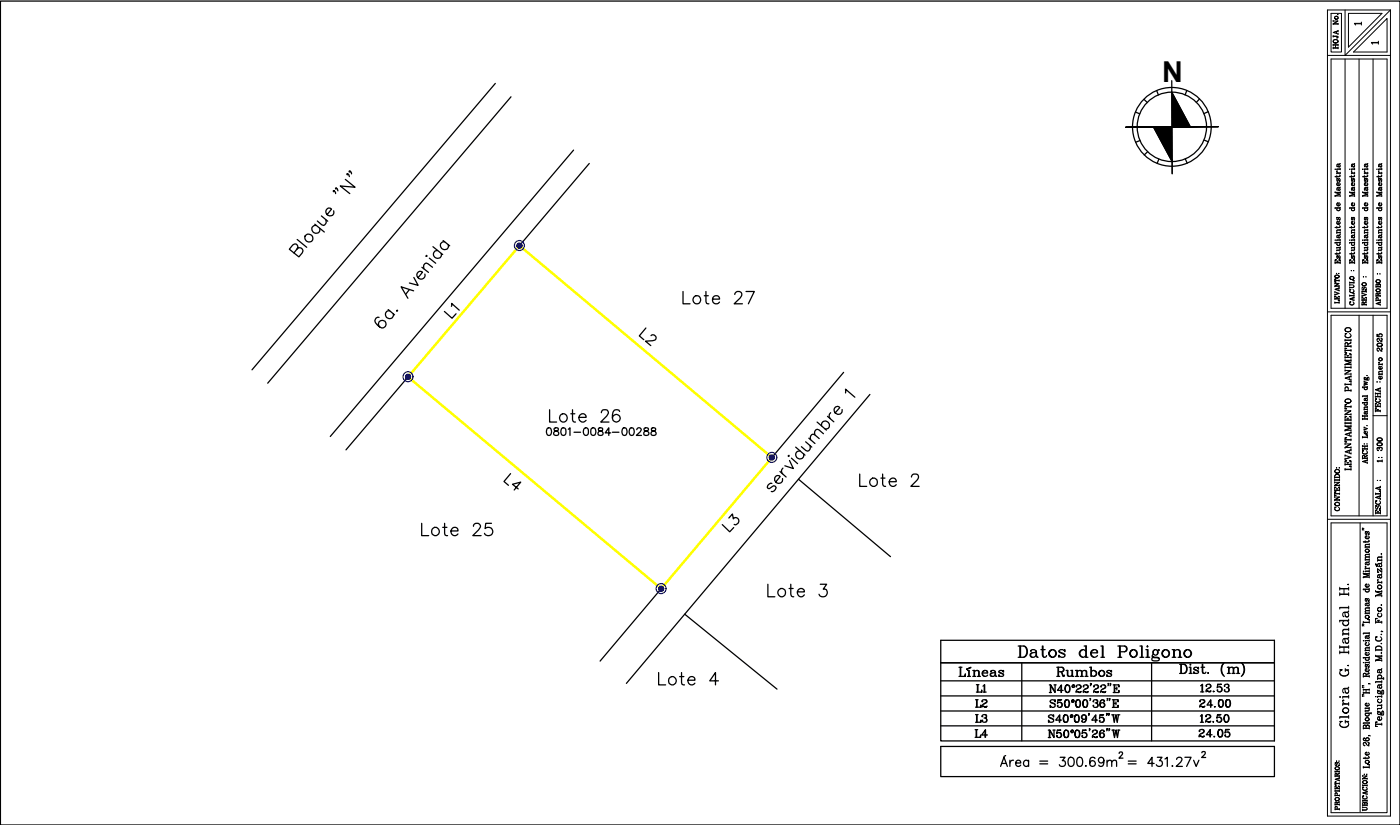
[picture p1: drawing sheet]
<svg xmlns="http://www.w3.org/2000/svg" width="279mm" height="165mm" viewBox="0 0 279 165" stroke-linecap="round" stroke-linejoin="round" font-family="sans-serif">
<defs><g id="words">
<text font-size="7.1" x="126.6" y="70.3">L2</text>
<g font-size="6.6">
<text x="105.1" y="98.9" transform="rotate(-90 105.1 98.9)">L4</text>
<text x="148.5" y="107.4" transform="rotate(-90 148.5 107.4)">L3</text>
</g>
<text font-size="6.2" x="92.8" y="64.7" transform="rotate(-90 92.8 64.7)">L1</text>
<g font-size="5.7">
<text x="231.9" y="16.3">N</text>
<text x="135.5" y="61.8">Lote 27</text>
<text x="108.7" y="85.5">Lote 26</text>
<text x="170.7" y="98.2">Lote 2</text>
<text x="83.3" y="108.1">Lote 25</text>
<text x="152.4" y="120.1">Lote 3</text>
<text x="130.5" y="137.7">Lote 4</text>
</g>
<g font-size="4.9">
<text x="190.5" y="135.9">Líneas</text>
<text x="209.9" y="135.9">Rumbos</text>
</g>
<g font-size="4.4">
<text x="193.7" y="142.3">L2</text>
<text x="194" y="139.1">L1</text>
<text x="238.5" y="142.3">24.00</text>
<text x="193.7" y="145.1">L3</text>
<text x="193.7" y="148.3">L4</text>
</g>
<text font-size="4" x="238.8" y="152.2">2</text>
<text font-size="3.5" x="272.7" y="10">1</text>
<text font-size="3.1" x="269.5" y="6.1">1</text>
</g></defs>
<!-- layer: LINE_TABLE_BORDER -->
<path d="M187.7 127.7h66.6v4.5h-66.6zM187.7 132.2h66.6v15.5h-66.6zM187.7 135.8h66.6M187.7 138.8h66.6M203.9 132.2v15.5M229.8 132.2v15.5M187.7 148.8h66.6v6.1h-66.6zM187.7 141.8h66.6M187.7 144.7h66.6" fill="none" stroke="#000" stroke-width=".25"/>
<!-- layer: LINE_TABLE_HEADER -->
<g fill="none" stroke="#000" stroke-width=".25">
<path d="M203.2 128.8h1.1a1.21 1.21 0 0 1 .8 1.1 1.21 1.21 0 0 1-.8 1.2h-1.1M203.5 128.8v2.3M203.7 128.8v2.3M204.3 128.8a1.28 1.28 0 0 1 0 2.3M205.8 129.8l-.1 .1 .1-.2a.71 .71 0 0 1 1 .1v.9l.3 .4M206 130.2a.47 .47 0 0 0-.3 .4 .47 .47 0 0 0 .3 .5M206.8 129.8v.9v.2l.4 .2M206.8 130l-1.1 .3-.1 .4a.67 .67 0 0 0 1.2 0M207.7 129.5h.9M208 128.8v1.8l.2 .3 .4 .2 .3-.4M208.2 128.8v1.8l.2 .5M210 129.5a.77 .77 0 0 0-.6 1.2 .77 .77 0 0 0 1.3 0 .77 .77 0 0 0-.5-1.2 .78 .78 0 0 0-.8 .7 .78 .78 0 0 0 .6 .9"/>
<path d="M210.2 129.5a.82 .82 0 0 1 .5 .8 .82 .82 0 0 1-.5 .8M211.3 129.9l1.1 .5v.5a.71 .71 0 0 1-.9 0l-.2-.3v.5l.2-.2M212.4 129.8l.1-.3v.5l-.1-.2a.75 .75 0 0 0-1.1 0l.2 .3 1 .5M216.1 129.5a.8 .8 0 0 0-.6 .8 .8 .8 0 0 0 .6 .8M216.4 128.8h.4v2.3M216.7 129.9a.73 .73 0 0 0-1.1-.1 .73 .73 0 0 0 0 1 .73 .73 0 0 0 1.1-.1M216.7 128.8v2.3M217.8 130.2h1.2a.72 .72 0 0 0-1-.6 .72 .72 0 0 0-.2 1.1 .76 .76 0 0 0 1.2 0M218.3 129.5a.8 .8 0 0 0-.5 .8 .8 .8 0 0 0 .5 .8M218.8 129.7l.1 .5M219.7 128.8h.4v2.3M220 128.8v2.3"/>
<path d="M223.1 128.8h1.3a.57 .57 0 0 1 .5 .6 .57 .57 0 0 1-.5 .6h-.8M223.4 128.8v2.3M223.6 128.8v2.3M224.4 128.8a.59 .59 0 0 1 .5 .6 .59 .59 0 0 1-.5 .6M226.1 129.5a.77 .77 0 0 0-.5 1.2 .77 .77 0 0 0 1.3 0 .77 .77 0 0 0-.6-1.2 .79 .79 0 0 0-.7 .7 .79 .79 0 0 0 .5 .9M226.3 129.5a.8 .8 0 0 1 .6 .8 .8 .8 0 0 1-.6 .8M227.5 128.8h.4v2.3M227.5 131.1h.8M227.8 128.8v2.3M228.7 129.5h.4v1.6M228.7 131.1h.7M229 128.8l.1 .1-.1 .1z"/>
<path d="M229 129.5v1.6M230 130.9l.4 .2h.9l.1 .4a1.1 1.1 0 0 1-1.4 .2v-.6h.3M230.2 130.4l-.2 .3 .1 .4h.8l.5 .3M230.3 129.7l-.1 .2 .1 .6M230.9 129.7v.8M231.1 129.7h.3v-.2l-.4 .3M232.5 129.5a.77 .77 0 0 0-.5 1.2 .77 .77 0 0 0 1.3 0 .77 .77 0 0 0-.6-1.2 .78 .78 0 0 0-.7 .7 .78 .78 0 0 0 .5 .9M232.7 129.5a.8 .8 0 0 1 .6 .8 .8 .8 0 0 1-.6 .8M233.9 129.5h.5v1.6M233.9 131.1h.8M234.2 129.5v1.6M234.4 129.9a.68 .68 0 0 1 1.1 0v1.2"/>
<path d="M235.1 129.5l.3 .4v1.2M235.1 131.1h.7M235.4 132.5h.9a.98 .98 0 0 1 .6 .9 .98 .98 0 0 1-.6 .9h-.9M235.7 132.5v1.8M235.8 132.5v1.8M236.3 132.5a1.04 1.04 0 0 1 0 1.8M236.9 129.5a.77 .77 0 0 0-.5 1.2 .77 .77 0 0 0 1.3 0 .77 .77 0 0 0-.5-1.2 .78 .78 0 0 0-.8 .7 .78 .78 0 0 0 .5 .9M237.2 129.5a.82 .82 0 0 1 .5 .8 .82 .82 0 0 1-.5 .8M237.3 133.1h.4v1.2M237.3 134.3h.6M237.6 132.5v.1zM237.6 133.1v1.2"/>
<path d="M238.3 133.4l.9 .5v.2l-.3 .2h-.3l-.3-.4v.4v-.2M239.1 133.3l.1-.2v.3l-.2-.3h-.5l-.2 .3 .9 .5M239.7 133.1h.7M239.9 132.5l.1 1.7 .4 .1 .3-.3M240 132.5v1.4l.2 .4M241 134.2h.2zM244.2 132.3l-.4 1.1 .1 .7 .3 .6M244.3 132.1a1.8 1.8 0 0 0 0 2.8M244.9 134.3h.6M244.9 133.1h.4v1.2M245.2 133.1v1.2M245.3 133.4a.51 .51 0 0 1 .4-.3 .51 .51 0 0 1 .5 .3v.9"/>
<path d="M245.9 133.1l.2 .3v.9M245.9 134.3h.6M246.2 133.4a.51 .51 0 0 1 .5-.3 .51 .51 0 0 1 .4 .3v.9M246.8 133.1l.3 .3v.9M246.8 134.3h.6M247.7 132.1a1.8 1.8 0 0 1 0 2.8M247.9 132.3l.4 1.1-.1 .7-.3 .6"/>
<circle cx="230.6" cy="130.1" r=".55"/>
</g>
<!-- layer: LINE_TABLE_TEXT -->
<g fill="none" stroke="#000" stroke-width=".25">
<path d="M209.4 138.1h.4M209.6 139.9l.9 .5a.49 .49 0 0 1-.3 .7 .49 .49 0 0 1-.6-.5v.5l.1-.3M209.6 136.6v1.5M210.5 139.7l.1-.2v.5a.5 .5 0 0 0-.5-.5 .5 .5 0 0 0-.5 .4l.1 .2 .9 .4M210.6 137.9l-.9-1.3v1.5M210.6 136.6v1.5l-.9-1.4M211.2 139.6l.7-.1h-.7l-.2 .8a.52 .52 0 0 1 .8-.3 .52 .52 0 0 1 0 .9 .52 .52 0 0 1-.8-.2h.2l-.1 .1M211.8 136.7v1.4M212.2 137.7h-1.2l.8-1.1v1.5M212.9 139.5a.89 .89 0 0 0 0 1.6h.1a.89 .89 0 0 0 0-1.6 .89 .89 0 0 0-.1 1.6M213 136.6a.89 .89 0 0 0 0 1.5h.1a.83 .83 0 0 0 .4-.8 .83 .83 0 0 0-.5-.7 .94 .94 0 0 0 0 1.5M213.1 139.6a1.08 1.08 0 0 1-.1 1.5"/>
<path d="M213.3 136.7a1.03 1.03 0 0 1-.2 1.4M214.1 139.5l-.1 .5 .4-.2-.3-.3-.2 .2 .1 .3M214.2 139.5l.1 .3-.1 .2M214.8 136.9a.52 .52 0 0 1 .5-.4 .52 .52 0 0 1 .5 .5l-.3 .3a.73 .73 0 0 0-.7 .8M215 137.9l.3 .2h.3l.2-.2-.2 .1-.8-.1M215.1 139.5a.81 .81 0 0 0-.5 .8 .81 .81 0 0 0 .6 .8 .83 .83 0 0 0 .5-.8 .83 .83 0 0 0-.6-.8 .94 .94 0 0 0 0 1.6M215.3 139.6a1.08 1.08 0 0 1-.1 1.5M216.2 136.9h.1h-.1a.51 .51 0 0 1 .5-.4 .51 .51 0 0 1 .5 .4l-.1 .3-.2 .1a.73 .73 0 0 0-.7 .8M216.4 137.9l.3 .2h.3l.2-.2-.2 .1-.8-.1M216.5 139.5a.89 .89 0 0 0 0 1.6h.2a.89 .89 0 0 0 0-1.6 .89 .89 0 0 0-.2 1.6M216.8 139.6a1.08 1.08 0 0 1-.1 1.5M217.6 139.3h-.1h.1l-.1 .4"/>
<path d="M218.2 139.8v.2v-.3a.53 .53 0 0 1 .9 0l-.1 .4-.4 .1M218.3 136.9h.1h-.1a.51 .51 0 0 1 .4-.4 .51 .51 0 0 1 .5 .4v.3l-.6 .2a.55 .55 0 0 0-.3 .7M218.5 137.9l.3 .2h.3l.1-.2-.2 .1-.7-.1M218.8 139.5l.2 .2-.1 .4-.1 .1 .4 .3a.51 .51 0 0 1-.5 .6 .51 .51 0 0 1-.6-.4l.1 .1M219.8 136.9h-.1a.48 .48 0 0 1 .5-.3 .48 .48 0 0 1 .4 .6l-.2 .1a.73 .73 0 0 0-.7 .8M219.9 137.9l.4 .2h.2l.2-.2-.2 .1-.8-.1M220 139.5a.94 .94 0 0 0-.1 1.6M220.3 139.7v.2l.1-.1a.5 .5 0 0 0-.6-.2 .5 .5 0 0 0-.3 .6v.4a.49 .49 0 0 0 .6 .5 .49 .49 0 0 0 .4-.6 .49 .49 0 0 0-.7-.3l-.2 .3M221.1 139.3h-.2h.2l-.2 .4M221.5 139.3h-.1h.1l-.1 .4M222 139.5h1.1v.5v-.5M222.2 138.1h1.1v-.4l-.1 .4"/>
<path d="M222.2 139.5v1.6M222.3 139.5v1.6M222.4 136.6v1.5M222.5 136.6v1.5M222.7 140v.5M239.6 136.7l.4-.3v1.6M239.9 136.5v1.5M240.7 136.7l.1 .1h-.1a.51 .51 0 0 1 .5-.4 .51 .51 0 0 1 .5 .3l-.1 .3-.6 .3a.48 .48 0 0 0-.3 .7M241.3 136.4l.3 .2v.4l-.6 .3M243 136.5l.8-.1h-.8l-.1 .8a.52 .52 0 0 1 .8-.2 .52 .52 0 0 1 0 .8 .52 .52 0 0 1-.8-.2l.1 .1M243.5 136.9l.3 .5v.4l-.3 .2M244.4 136.7v.2l.1-.4 .5-.1a.38 .38 0 0 1 .2 .6l-.4 .1"/>
<path d="M245 136.4l.1 .1a.38 .38 0 0 1-.1 .6l.3 .4v.2a.51 .51 0 0 1-.5 .3 .51 .51 0 0 1-.5-.4h.2l-.1 .1M209.2 145.6h.3M209.2 147.1h.5M209.3 142.9l.8 .4a.46 .46 0 0 1-.1 .7 .46 .46 0 0 1-.7-.2v-.2v.4v-.2M209.4 145.6v1.5M210.1 145.6h.5M210.2 142.7l.1-.2v.5a.53 .53 0 0 0-.5-.5 .53 .53 0 0 0-.5 .4l1 .7M210.4 146.9l-.9-1.3v1.5M210.4 145.6v1.5l-.9-1.4M211 145.7l.7-.1h-.7l-.1 .7a.54 .54 0 0 1 .8-.2 .54 .54 0 0 1 0 .9 .54 .54 0 0 1-.8-.2v-.2v.2M211.4 142.7v1.3M211.5 146.1l.3 .4-.1 .4-.2 .2"/>
<path d="M211.6 140a.55 .55 0 0 1 .3 .5 .55 .55 0 0 1-.3 .6M211.8 143.6h-1.1l.8-1.1v1.5M212.6 142.5a.85 .85 0 0 0 0 1.5h.2a.8 .8 0 0 0 .4-.8 .8 .8 0 0 0-.6-.7 .97 .97 0 0 0 0 1.5M212.7 145.6a.85 .85 0 0 0 0 1.5h.2a.8 .8 0 0 0 .4-.8 .8 .8 0 0 0-.6-.7 .97 .97 0 0 0 0 1.5M212.9 142.6a1.02 1.02 0 0 1-.1 1.4M213 145.7a.97 .97 0 0 1-.1 1.4M213.8 142.5l-.1 .5 .4-.2v-.1l-.3-.2-.2 .2 .1 .3M214 142.5v.3l-.1 .2M214 145.6l-.2 .2 .1 .3 .3-.2-.1-.3-.3 .1 .1 .4M214.1 145.6l.1 .3-.2 .2M214.8 142.5a.85 .85 0 0 0 0 1.5h.2a.8 .8 0 0 0 .4-.8 .8 .8 0 0 0-.6-.7 .9 .9 0 0 0 0 1.5M214.9 145.6a.85 .85 0 0 0 0 1.5h.2a.8 .8 0 0 0 .4-.8 .8 .8 0 0 0-.6-.7 .97 .97 0 0 0 0 1.5"/>
<path d="M215.1 142.6a1.02 1.02 0 0 1-.1 1.4M215.2 145.7a1.02 1.02 0 0 1-.1 1.4M216.1 145.7l.7-.1h-.7l-.2 .7a.52 .52 0 0 1 .8-.2 .52 .52 0 0 1 0 .8 .52 .52 0 0 1-.8-.2h.2l-.1 .1M216.2 142.5l-.3 .5 .3 .5M216.4 142.5l.1 .1a1.01 1.01 0 0 1 0 1.4M216.5 146.1l.4 .4-.1 .4-.3 .2M216.7 143a.48 .48 0 0 1-.6 .4 .48 .48 0 0 1-.2-.7 .48 .48 0 0 1 .7-.1 .77 .77 0 0 1 .2 .9 .77 .77 0 0 1-.8 .5v-.3v.1M217.4 142.3h-.1h.1l-.1 .4M217.5 145.4l-.1 .1v-.2l.1 .2-.1 .2M218.1 145.9h-.1a.52 .52 0 0 1 .5-.3 .52 .52 0 0 1 .5 .3l-.1 .2-.5 .3a.48 .48 0 0 0-.4 .7M218.2 146.9l.4 .2h.3l.1-.2-.2 .1-.6-.1h-.2M218.6 142.7v1.3"/>
<path d="M218.7 145.6l.2 .3a.61 .61 0 0 1-.5 .5M219 140.3l.1 .5-.2 .2M219 143.6h-1.1l.8-1.1v1.5M219.5 142.6l.8-.1h-.8l-.1 .8a.52 .52 0 0 1 .8-.2 .52 .52 0 0 1 0 .8 .52 .52 0 0 1-.8-.2h.1v.1M219.9 145.6a.9 .9 0 0 0-.1 1.5M220 143l.3 .5v.3l-.3 .2M220.1 146.2l.2 .4-.3 .5M220.2 140.2l.2 .4-.3 .5M220.3 145.8v.1v-.2l-.2-.1a.77 .77 0 0 0-.7 .6 .77 .77 0 0 0 .4 .9 .46 .46 0 0 0 .6-.4 .46 .46 0 0 0-.4-.5 .46 .46 0 0 0-.5 .4M221 142.3h-.2h.2l-.2 .4M221 145.4h-.1h.1l-.1 .3M221.4 142.3h-.2h.2l-.2 .4"/>
<path d="M221.4 145.4h-.1h.1l-.1 .3M221.9 142.5h.5M221.9 145.6h.5M222 141.1h1.1v-.5v.5M222.1 142.5l.3 1.5 .3-1.5 .3 1.5 .2-1.5M222.1 145.6l.3 1.5 .3-1.5 .3 1.5 .3-1.5M222.2 142.5l.2 1.2M222.2 145.6l.2 1.1M222.3 140.3h.4M222.8 142.5l.2 1.2M222.8 145.6l.2 1.1M223 142.5h.5"/>
<path d="M223.1 145.6h.4M239.4 145.8v.1l-.1-.1a.53 .53 0 0 1 .6-.4 .53 .53 0 0 1 .4 .5l-.9 .6-.1 .4M239.5 146.7l.4 .2h.3l.1-.2-.2 .2-.6-.2-.2 .1M239.6 142.8l.3-.3v1.5M239.6 144h.6M239.8 142.6v1.4M240 145.5l.2 .1v.4l-.5 .3M240.7 142.8l-.1 .1a.52 .52 0 0 1 .5-.4 .52 .52 0 0 1 .5 .4l-.3 .3a.73 .73 0 0 0-.7 .8M240.8 143.8l.4 .2h.3l.1-.2-.2 .1-.8-.1M241.5 145.6v1.3M241.9 146.5h-1.2l.9-1v1.4M242.1 143.8v.2z"/>
<path d="M242.3 146.8v.1zM243 142.5l-.2 .7a.55 .55 0 0 1 .9-.2 .55 .55 0 0 1 0 .9 .55 .55 0 0 1-.9-.2l.1-.1v.1M243.4 143l.4 .4-.1 .4-.3 .2M243.5 145.5a.85 .85 0 0 0 0 1.4h.1a.79 .79 0 0 0 .4-1.1l-.2-.3h-.3a.97 .97 0 0 0 0 1.4M243.8 145.5a.97 .97 0 0 1-.2 1.4M244.6 145.5h.7h-.7l-.1 .7a.52 .52 0 0 1 .8-.2 .52 .52 0 0 1 0 .8 .52 .52 0 0 1-.8-.2M244.7 142.5a.83 .83 0 0 0-.4 .8 .83 .83 0 0 0 .5 .7 .81 .81 0 0 0 .5-.8 .81 .81 0 0 0-.6-.7 1.02 1.02 0 0 0 0 1.5M245 142.6a1.01 1.01 0 0 1-.2 1.4M245 146l.4 .4-.1 .3-.3 .2"/>
</g>
<!-- layer: 0 -->
<g fill="none" stroke="#000" stroke-width=".25">
<path d="M228.3 19.8l.7 .6M230.8 18.1l.4 .8M233.8 16.1l.1 18.5M233.8 18.4l3.8 6.9M236.9 18l-.4 .9M239.4 19.7l-.6 .7M226.6 22.4l.9 .3M227.5 28l-.8 .4M229 30.3l-.7 .6M230.2 25.4l3.7 6.9M231.3 31.8l-.4 .8M233.9 31.8v2.9"/>
<path d="M236.6 31.7l.3 .9M240.3 27.9l.9 .4M241.1 22.3l-.8 .3M243.1 25.3l-18.4 .1 18.4-.1M127.1 85.7l.3-.4h.3l.3 .3-.2 .5-.8 .7h1M128.6 85.4v.4l.4 .2a.47 .47 0 0 1 .4 .7l-.6 .1-.3-.3a.74 .74 0 0 1 .8-.7l.1-.3a.58 .58 0 0 0-.8-.1zM130 85.4v.4l.2 .1a.57 .57 0 0 1 .6 .2 .57 .57 0 0 1 .1 .6l-.3 .1-.6-.1a.57 .57 0 0 1 .1-.6 .57 .57 0 0 1 .5-.2 .3 .3 0 0 0 .2-.5zM199.7 152.8l.7-1.8 .6 1.8M199.9 152.2h.9M200.7 150.7l-.3 .1M201.5 151.6v1.2M202.3 151.6a.63 .63 0 0 0-.8 .5"/>
<path d="M202.7 152.1h1v-.1a.5 .5 0 0 0-.4-.4 .5 .5 0 0 0-.5 .2 .59 .59 0 0 0 .1 .9 .59 .59 0 0 0 .8-.1M205.3 151.8a.57 .57 0 0 0-.9 0 .57 .57 0 0 0 0 .8 .57 .57 0 0 0 .9 0M205.3 151.6v1.2M207.5 151.8h1.6M207.5 152.3h1.6M211.6 151h1l-.6 .7a.62 .62 0 0 1 .5 1 .62 .62 0 0 1-1.1-.2M213.4 151.1a.63 .63 0 0 1 .9 .2 1.15 1.15 0 0 1-.5 1.5h-.1a1.17 1.17 0 0 1-.3-1.7zM215.1 151.1a.58 .58 0 0 1 .9 .2 1.19 1.19 0 0 1-.4 1.5h-.2a1.17 1.17 0 0 1-.3-1.7zM216.7 152.7h-.1h.2M218.5 151.3a.55 .55 0 0 0-.5-.3 .55 .55 0 0 0-.4 .3 1.07 1.07 0 0 0 .4 1.5 .57 .57 0 0 0 .6-.5 .57 .57 0 0 0-.5-.6 .57 .57 0 0 0-.6 .5M220.3 151.6a.55 .55 0 0 1-.8 .5 .55 .55 0 0 1-.2-.9 .55 .55 0 0 1 .9 .1 1.67 1.67 0 0 1-.2 1.4 .52 .52 0 0 1-.7-.1M220.9 152l.5-.4 .4 .1 .1 1.1"/>
<path d="M220.9 151.6v1.2M221.9 152l.4-.4 .5 .1v1.1M223.4 150.2l.2-.3 .3 .1 .1 .2v.2l-.7 .8h.8M225.2 151.8h1.5M225.2 152.3h1.5M230.3 152.2h-1.2l.8-1.2v1.8M231 151h.9l-.5 .7a.62 .62 0 0 1 .4 1 .62 .62 0 0 1-1-.2M232.5 151.3l.5-.3v1.8M234 152.7h-.1h.2M234.8 151.4l.1-.2 .3-.2 .6 .2a.61 .61 0 0 1-.2 .8l-.9 .8h1.3M236.5 151h1.2l-.9 1.8"/>
<circle cx="233.9" cy="25.3" r="7.9"/>
<circle cx="233.9" cy="25.3" r="6.9"/>
</g>
<!-- layer: BLOQUE H -->
<g fill="none" stroke="#000" stroke-width=".25">
<path d="M.1 .2h279.3v164.3h-279.3zM98.8 16.6l-48.5 57.1M102 19.3l-48.6 57.1M66.7 38.1l-.2 .1v-.1l.3 .1 .2 .4M67.1 37.5v.1l-.1 .1v-.2l.3 .1 .1 .5M68.9 35.8l2 1.5-3-.2 1.9 1.5M69.4 34.7v.1h-.1l-.1-.1 .4 .1 .1 .4M69.9 34.1v.2h-.2v-.2l.3 .1 .1 .5M114.5 29.9l-48.6 57.1M117.6 32.6l-13.9 16.4M59.3 49.6a.67 .67 0 0 1 1.2 .3l-.2 .5-.7 .8-1.9-1.5 1-1a.51 .51 0 0 1 .7 .5l-.7 1.2M59.3 47.8l1.9 1.5"/>
<path d="M62.8 44.7l1.9 1.6M63.1 45a.81 .81 0 0 0-.7 1.2 .81 .81 0 0 0 1.4-.1v-.6M64.1 43.1l1.3 1M65 43.8v.8l-.4 .4-.4-.2-.9-.7M66.6 42a.78 .78 0 0 1-.6 1 .78 .78 0 0 1-.9-.6 .78 .78 0 0 1 .6-.9l.5 .2-.9 1.1M81.7 57.7l-.7 1M82.6 58l-2.5-.8 1.3 2.3M82.6 55.3l.8 1.6-1.7-.5M84.2 53.3l1.3 1M84.8 54.7a.79 .79 0 0 1-.6 .9 .79 .79 0 0 1-.9-.5 .79 .79 0 0 1 .6-1l.4 .2-.9 1.1M85 51l.2-.1v.2h-.2zM85.7 51.5l1.3 1"/>
<path d="M86.3 53.3l-1.3-.8-.4 .3v.8M86.4 49.2l1.9 1.6M87.3 50a.78 .78 0 0 0-.8 .8 .78 .78 0 0 0 .9 .7 .78 .78 0 0 0 .7-1M88.4 48l1.3 1M88.7 48.2a.81 .81 0 0 0-.7 1.3 .81 .81 0 0 0 1.5-.1v-.6M75.6 63.3a.68 .68 0 0 0-.8 .7 1.95 1.95 0 0 0 1.7 1.4 .76 .76 0 0 0 .5-1.1 .76 .76 0 0 0-1.2-.3 .76 .76 0 0 0 0 1.2M77.5 61.7l1.2 1.1M77.8 62a.79 .79 0 0 0-.9 .8 .79 .79 0 0 0 1 .7 .79 .79 0 0 0 .6-1M79.3 61.8v.2l-.1 .1v-.2M81.4 75.1l-12.4 14.6M168.4 74.3l-14.3 16.9M168.7 78.4v-.8l1.9 1.6"/>
<path d="M173.6 78.7l-48.6 57.6M154.1 96.4a.73 .73 0 0 0-.9 1 1.39 1.39 0 0 0 1.2-.5l.4 .1a.74 .74 0 0 1-.9 1M155.7 94l1.2 1.1M156.2 95.4a.79 .79 0 0 1-.6 1 .79 .79 0 0 1-1-.7 .79 .79 0 0 1 .7-.9l.4 .2-.9 1.1M156.3 93.3a.76 .76 0 0 0-.1 1.2M157.3 90.8h.2v.2h-.1zM157.6 91.8l.7 1.6-1.7-.5M157.9 91.4l1.3 1.1M158.8 89.2l1.9 1.6M159.3 95.5l18.4 15.5M159.7 89.9a.8 .8 0 0 0-.9 .9 .8 .8 0 0 0 .9 .7 .8 .8 0 0 0 .7-1M160.8 88.1l1.2 1.1"/>
<path d="M161.4 87.4l1.2 1M161.7 88.9l-.1 .7-.4 .4-1.3-.9M163.1 84.2l1.8 1.6M163.5 87.5l-1.2-.9-.5 .3v.8M164 84.9a.78 .78 0 0 1 .6-.9 .78 .78 0 0 1 .9 .8 .78 .78 0 0 1-.8 .8M164.3 86.5l-1.2-.9-.5 .3v.8M165.1 83l1.3 1.1M165.8 82.3a.82 .82 0 0 0-.1 1.2M168.1 81.7a.78 .78 0 0 1-.7 .9 .78 .78 0 0 1-.9-.7 .78 .78 0 0 1 .7-.9l.4 .3-.9 1M132 117.4l-12.2 14.4M136.7 122.5l18.4 14.9"/>
<circle cx="61.6" cy="47.4" r=".82"/>
</g>
<path d="M103.7 49l50.4 42.2-22.1 26.2-50.6-42.3z" fill="none" stroke="#ff0" stroke-width=".51"/>
<!-- layer: 0 -->
<g fill="none" stroke="#00f" stroke-width=".25">
<path d="M103.2 49h1M103.2 48.9h1M103.2 49.1h1M103.2 48.9h.9M103.2 48.8h.9M103.2 49.1h.9M103.2 49.2h.9M103.3 48.8h.8M103.3 49.2h.8M103.3 48.7h.8M103.3 49.3h.8M103.3 48.6h.7"/>
<path d="M103.3 49.4h.7M103.4 48.6h.5M103.4 49.4h.5M80.9 75.1h1.1M80.9 75.1h1M80.9 75h1M80.9 75.2h1M80.9 75.3h1M81 75h.9M81 74.9h.9M81 75.4h.9M81.1 74.8h.7"/>
<path d="M81.1 75.4h.7M81.1 75.5h.7M81.2 75.6h.5M153.5 91.2h1M153.5 91.1h1M153.5 91.3h1M153.5 91.4h1M153.6 91.1h.9M153.6 91.4h.9M153.6 91h.9M153.6 91.5h.9M153.6 91.6h.8"/>
<path d="M153.7 90.8h.6M153.7 91.6h.6M153.8 90.8h.5M153.8 91.7h.5M131.4 117.4h1.1M131.4 117.3h1.1M131.4 117.5h1.1M131.5 117.3h.9M131.5 117.2h.9M131.5 117.6h.9M131.5 117.1h.9M131.6 117.1h.7"/>
<path d="M131.6 117.7h.7M131.7 117h.5M131.7 117.9h.5"/>
<circle cx="103.7" cy="49" r=".99"/>
<circle cx="103.7" cy="49" r=".49"/>
<circle cx="81.4" cy="75.1" r=".99"/>
<circle cx="81.4" cy="75.1" r=".49"/>
<circle cx="154" cy="91.2" r=".99"/>
<circle cx="154" cy="91.2" r=".49"/>
<circle cx="131.9" cy="117.4" r=".99"/>
<circle cx="131.9" cy="117.4" r=".49"/>
</g>
<g fill="#000" stroke="#000" stroke-width=".2">
<path d="M233.8 18.4l3.8 6.9h-3.7zM233.9 25.3h3.7z"/>
<path d="M230.2 25.4l3.7-.1zM230.2 25.4l3.7 6.9v-6.9z"/>
</g>
<!-- layer: AREA -->
<g fill="none" stroke="#000" stroke-width=".2">
<path d="M264.9 2h12.6v160.7h-12.6zM264.9 11h12.6M265.6 2.7h2.1v7.7h-2.1zM265.6 11.8h11.2v49.7h-11.2zM266.1 8.3a.49 .49 0 0 0 .5 .3 .49 .49 0 0 0 .4-.6 .45 .45 0 0 0-.6-.2 .45 .45 0 0 0-.2 .7l.4 .1 .4-.3M266.1 8.2a.54 .54 0 0 1 .5-.3 .54 .54 0 0 1 .4 .3M266.1 7.2h.7l.2 .2v.1h-.2M266.1 7.3l.9 .1M266.1 4.2h.9l-.9 .5M266.1 9.6h.9M266.1 9.5h.9M266.1 9h.9"/>
<path d="M266.1 8.9h.9M266.1 4.1v.2M266.1 4.7v.2M266.1 7.1v.3M266.1 8.8v.3M266.1 9.4v.3M266.1 4.8h.9M266.4 3.6a.34 .34 0 0 0 .5 .2 .34 .34 0 0 0 0-.6 .34 .34 0 0 0-.5 .3 .35 .35 0 0 0 .2 .3 .35 .35 0 0 0 .4-.2M266.4 3.5l.3-.2 .3 .2M266.5 9v.5M266.7 6.3v.4M267 4.2l-.9 .5h.9"/>
<path d="M267 2.9h.1M267 6.1l-.9 .4 .9 .3M267 4.7v.2M267 6.1v.2M267 6.6v.3M267 8.8v.3M267 9.4v.3M267 6.2l-.8 .3M268.4 2v9l9.1-9M268.4 11.8v49.7M269.1 2.7h6.7l-6.7 6.7zM270.1 10.4l6.7-6.7v6.7z"/>
<path d="M271.2 11.8v49.7M274 11.8v49.7M266.4 38.2v.2M266.4 38.4h1.1M266.4 33.7h.1M266.8 36.7l.3 .3 .4-.3M266.8 35v.4M266.8 33.7h.7M266.8 34.1v.2l.3 .2M266.9 37.5l.6-.2-.6 .2v.4M267 37.5l.2 .5 .3-.2-.2-.3M267 32.8l.2 .5 .3-.2-.2-.3"/>
<path d="M267.1 37.8l.1 .1 .3-.1M267.1 36.5h-.3M267.1 33.1l.1 .2 .3-.2M267.3 35.6l-.3 .6-.2-.2 .2-.4h-.2l.1 .1M267.3 36.4a.34 .34 0 0 1 .1 .5 .34 .34 0 0 1-.5 0 .34 .34 0 0 1 .1-.5h.1v.6M267.3 34.9l.2 .2-.2 .2h-.9M267.3 38.7l-.9 .3v.2M267.3 36.1l.2 .1h-.2l.2-.4-.3-.2-.3 .6M267.5 38.4h-1.1l1.1 .3-1.1 .4h1.1M267.5 35.1l-1.1 .1M267.5 33.7h-.7v.2M267.5 32.6l-.6 .2v.4"/>
<path d="M267.5 32.6l-.2 .2h-.4M267.5 34.5h-.7v.2M267.5 33.5v.4M267.5 34.3v.4M267.5 38.2v.4M267.5 38.9v.3M269.4 33.7h.1M269.4 38.4h.9M269.4 38.2v.2M269.7 36.7l.3 .3h.2l.1-.3M269.7 33.7h.6M269.7 35v.4"/>
<path d="M269.7 34.1v.2l.3 .2M269.8 37.5l.5-.2-.6 .2 .1 .4M269.9 37.5l.2 .5 .2-.2-.1-.3M269.9 32.8l.2 .5 .2-.2-.1-.3M270 37.8l.1 .1 .2-.1M270 36.5h-.3M270 33.1l.1 .2 .2-.2M270.2 35.6l-.3 .6-.2-.2 .2-.4h-.2l.1 .1M270.2 36.4a.34 .34 0 0 1 .1 .5 .34 .34 0 0 1-.5 0 .34 .34 0 0 1 .1-.5l.1 .6M270.2 34.9l.1 .2-.1 .2h-.8M270.2 38.7l-.8 .3v.2M270.3 36.1v-.3l-.2-.2-.3 .6"/>
<path d="M270.3 38.4h-.9l.9 .3-.9 .4h.9M270.3 35.1l-.9 .1M270.3 33.7h-.6v.2M270.3 32.6l-.5 .2v.4M270.3 32.6l-.1 .2h-.4M270.3 34.5h-.6v.2M270.3 33.5v.4M270.3 34.3v.4M270.3 38.2v.4M270.3 38.9v.3M271.9 38.4h1.1M271.9 38.2v.2"/>
<path d="M271.9 33.7h.1M272.3 36.7l.3 .3 .4-.3M272.3 33.7h.7M272.3 35v.4M272.3 34.1v.2l.3 .2M272.4 37.5l.6-.2-.6 .2v.4M272.5 37.5l.2 .5 .3-.2-.2-.3M272.5 32.8l.2 .5h.2l.1-.2-.2-.3M272.6 37.8l.1 .1 .3-.1M272.6 36.5h-.3M272.6 33.1l.1 .2 .3-.2M272.8 35.6l-.3 .6-.2-.2 .2-.4h-.2l.1 .1"/>
<path d="M272.8 36.4a.34 .34 0 0 1 .1 .5 .34 .34 0 0 1-.5 0 .34 .34 0 0 1 .1-.5l.1 .6M272.8 34.9l.2 .2-.2 .2h-.9M272.8 38.7l-.9 .3v.2M272.9 36.1l-.1 .1 .1-.1 .1-.3-.3-.2-.3 .6M273 38.4h-1.1l1.1 .3-1.1 .4h1.1M273 35.1l-1.1 .1M273 33.7h-.7v.2M273 32.6l-.6 .2v.4M273 32.6l-.2 .2h-.4M273 34.5h-.7v.2M273 33.5v.4M273 34.3v.4"/>
<path d="M273 38.2v.4M273 38.9v.3M274.8 33.7h.1M274.8 38.4h1M274.8 38.2v.2M275.1 36.7l.3 .3h.2l.2-.3M275.1 33.7h.7M275.1 35v.4M275.2 34.1v.2l.2 .2M275.2 37.5l.6-.2-.6 .2v.4M275.3 37.5l.2 .5 .3-.2-.2-.3M275.3 32.8l.2 .5 .3-.2-.2-.3"/>
<path d="M275.4 37.8l.1 .1 .3-.1M275.4 36.5h-.2M275.4 33.1l.1 .2 .3-.2M275.6 35.6l-.3 .6-.2-.2 .2-.4h-.2l.1 .1M275.6 36.4a.34 .34 0 0 1 .1 .5 .34 .34 0 0 1-.5 0 .34 .34 0 0 1 .1-.5l.1 .6M275.6 34.9l.2 .2-.2 .2h-.8M275.6 38.7l-.8 .3v.2M275.7 36.1l.1-.3-.3-.2-.2 .6M275.8 38.4h-1l1 .3-1 .4h1M275.8 35.1l-1 .1M275.8 33.7h-.7v.2M275.8 32.6l-.6 .2v.4"/>
<path d="M275.8 32.6l-.2 .2h-.4M275.8 34.5h-.7v.2M275.8 33.5v.4M275.8 34.3v.4M275.8 38.2v.4M275.8 38.9v.3M266.4 59.1h.3h-.3v.6M266.4 56.5h.9l-.8 .5M266.4 55.7l.3-.1h-.3v.7h.3l-.3-.1M266.4 55.2a.38 .38 0 0 0 .5 .3 .38 .38 0 0 0 .1-.6 .35 .35 0 0 0-.4 0 .35 .35 0 0 0-.1 .4l.4 .1 .4-.2M266.4 55.1a.53 .53 0 0 1 .9 0M266.4 56.4v.2"/>
<path d="M266.4 57v.2M266.4 58.1v.3M266.4 58.6v.3M266.4 59.6h.9M266.4 58.2l.9 .3-.9 .3M266.4 57.1h.9M266.4 56h.9M266.4 55.9h.9M266.4 51.9l.3-.1h-.3v.8M266.4 52.4h1.1M266.4 47.9h.1M266.5 57.7l.8-.3-.9 .3 .9 .3"/>
<path d="M266.7 59.4h.3M266.7 54.5h.1M266.7 52.1h.4M266.8 48.7l.3 .2 .4-.2M266.8 44.5l.3 .2 .4-.2M266.8 41.8l.3 .2 .4-.2M266.8 40.8l.3 .2 .4-.2M266.8 45.1v.4M266.8 49.9v.1M266.8 50.4v.4M266.8 47.9h.7M266.8 46.4h.7"/>
<path d="M266.8 59.4v.2M266.9 48.4a.33 .33 0 0 0 0 .5 .33 .33 0 0 0 .4 0 .33 .33 0 0 0 0-.5M266.9 41.5a.31 .31 0 0 0 0 .4 .31 .31 0 0 0 .4 0 .31 .31 0 0 0 0-.4M266.9 52.1v.3M267 46.9l.2 .6 .3-.3-.2-.3M267 57.5v.4M267.1 47.2l.1 .2 .3-.2M267.1 44.2h-.3M267.1 40.5l-.3 .1M267.1 58.5l-.7 .3M267.2 56.5l-.8 .5h.9M267.2 54.5h.1"/>
<path d="M267.3 51l-.3 .5-.2-.1 .1-.3M267.3 43.3l-.3 .6-.2-.2 .1-.3M267.3 59.9h-.3h.3v.6M267.3 59.1h-.3h.3v.6M267.3 55.8v.3M267.3 56.9v.3M267.3 57.3v.3M267.3 57.8v.2M267.3 50.2l.2 .2-.1 .2h-1M267.3 49.4l.2 .2-.1 .3h-.6M267.3 45l.2 .1-.1 .2-1 .1M267.3 44.2a.32 .32 0 0 1 .1 .4 .32 .32 0 0 1-.5 0 .32 .32 0 0 1 .1-.4h.1v.5"/>
<path d="M267.3 40.4a.34 .34 0 0 1 .1 .5 .34 .34 0 0 1-.5 0 .34 .34 0 0 1 .1-.5h.1v.6M267.3 51.5h.2h-.2l.2-.1v-.3l-.3-.1-.3 .5M267.3 43.8l.2 .1h-.2l.2-.4-.3-.2-.3 .6M267.5 51.9l-.3-.1h.3v.8M267.5 50.5l-1.1 .1M267.5 49.7l-.7 .2M267.5 47.8h-.7v.2M267.5 46.8l-.7 .2 .1 .4M267.5 46.7l-.2 .2h-.4M267.5 45.8l-.7 .1 .1 .5M267.5 45.9h-.6l-.1 .1M267.5 45.2l-1.1 .1"/>
<path d="M267.5 46.4h-.7v.2M267.5 49.4h-.7v.1M267.5 49.2v.2h-.7M267.5 41.3v.2h-1.1M267.5 45.7v.3M267.5 46.2v.4M267.5 47.7v.3M267.5 48.2v.2h-1.1M267.5 48.3h-1.1v.3M267.5 41.4h-1.1v.2M269.4 58.1a.47 .47 0 0 0 .4 .2 .47 .47 0 0 0 .4-.2M269.4 56.8h.6l.2 .2-.1 .3-.7 .1"/>
<path d="M269.4 55.5a.38 .38 0 0 0 .5 .3 .38 .38 0 0 0 .1-.6 .35 .35 0 0 0-.5 0 .35 .35 0 0 0 0 .4l.4 .1 .3-.2M269.4 55.4a.48 .48 0 0 1 .8 0M269.4 51.9l.2-.1h-.2v.8M269.4 47.9h.1M269.4 52.4h.9M269.4 59h.8M269.4 58.9h.8M269.4 56.2v.3M269.4 56.7v.2M269.4 57.2v.3M269.4 58.8v.3M269.4 56.4h.8"/>
<path d="M269.4 56.3h.8M269.6 52.1h.4M269.7 54h.1M269.7 48.7l.3 .2 .3-.2M269.7 44.5l.3 .2h.2l.1-.2M269.7 41.8l.3 .2 .3-.2M269.7 40.8l.3 .2h.2l.1-.2M269.7 47.9h.6M269.7 46.4h.6M269.7 45.1v.4M269.7 49.9v.1M269.7 50.4v.4"/>
<path d="M269.8 48.4a.33 .33 0 0 0 0 .5 .33 .33 0 0 0 .5 0 .33 .33 0 0 0-.1-.5M269.8 41.5a.31 .31 0 0 0 0 .4 .31 .31 0 0 0 .5 0 .31 .31 0 0 0-.1-.4M269.8 52.1v.3M269.9 46.9l.2 .6 .2-.3-.1-.3M270 47.2l.1 .2 .2-.2M270 44.2h-.3M270 40.5l-.3 .1M270 59.4v.4M270 57.7a.33 .33 0 0 1 .2 .4 .33 .33 0 0 1-.3 .3l-.5-.2 .1-.4-.1-.1h.2l-.1 .1M270.1 54h.1M270.2 51l-.3 .5-.2-.1 .1-.3M270.2 43.3l-.3 .6-.2-.2 .1-.3"/>
<path d="M270.2 59.3l-.8 .3 .8 .3v-.2M270.2 58.5h-.2h.2v.6M270.2 57.1l-.2 .2h-.6M270.2 55.9h-.2h.2v.6M270.2 50.2l.1 .4h-.9M270.2 49.4l.1 .5h-.6M270.2 45l.1 .3-.9 .1M270.2 44.2a.33 .33 0 0 1 .1 .4 .33 .33 0 0 1-.5 0 .33 .33 0 0 1 .1-.4l.1 .5M270.2 40.4a.34 .34 0 0 1 .1 .5 .34 .34 0 0 1-.5 0 .34 .34 0 0 1 .1-.5l.1 .6M270.2 59.4l-.7 .2M270.2 59.2v.3M270.3 51.5v-.4l-.2-.1-.3 .5"/>
<path d="M270.3 43.8v-.3l-.2-.2-.3 .6M270.3 51.9l-.2-.1h.2v.8M270.3 50.5l-.1 .1h-.8M270.3 49.7l-.6 .2M270.3 47.8h-.6v.2M270.3 46.8l-.6 .2 .1 .4M270.3 46.7l-.1 .2h-.4M270.3 45.8l-.6 .1 .1 .5M270.3 45.9l-.6 .1M270.3 45.2l-.1 .1h-.8M270.3 49.2v.2h-.6M270.3 49.4h-.6v.1"/>
<path d="M270.3 48.2v.2h-.9M270.3 48.3h-.9v.3M270.3 46.4h-.6v.2M270.3 41.3v.2h-.9M270.3 41.4h-.9v.2M270.3 45.7v.3M270.3 46.2v.4M270.3 47.7v.3M271.8 59.4l.2-.1h-.2v.7M271.8 56.7a.39 .39 0 0 0 .4 .4 .39 .39 0 0 0 .4-.4 .39 .39 0 0 0-.4-.4 .37 .37 0 0 0-.3 .6 .37 .37 0 0 0 .6 0l.2-.2M271.8 56.6a.47 .47 0 0 1 .4-.2 .47 .47 0 0 1 .5 .2M271.8 59.9h.9"/>
<path d="M271.8 59.8h.9M271.8 58.5l.9 .3-.9 .3M271.8 58v.3M271.8 58.4v.2M271.8 58.9v.2M271.8 58.2h.9M271.8 58.1h.9M271.9 51.9l.3-.1h-.3v.8M271.9 52.4h1.1M272 57.8l.2-.4a.27 .27 0 0 1 .5 .1 .27 .27 0 0 1-.3 .3h.3h-.2M271.9 47.9h.1M272 59.6h.4"/>
<path d="M272.1 55.2h.1M272.2 59.6v.2M272.2 52.1h.4M272.3 48.7l.3 .2 .4-.2M272.3 44.5l.3 .2 .4-.2M272.3 41.8l.3 .2 .4-.2M272.3 40.8l.3 .2 .4-.2M272.3 47.9h.7M272.3 46.4h.7M272.3 45.1v.4M272.3 49.9v.1M272.3 50.4v.4"/>
<path d="M272.4 57.3l-.3 .5a.28 .28 0 0 1-.3-.2 .28 .28 0 0 1 .2-.3h-.2h.1M272.4 48.4a.33 .33 0 0 0 0 .5 .33 .33 0 0 0 .4 0 .33 .33 0 0 0 0-.5M272.4 41.5a.31 .31 0 0 0 0 .4 .31 .31 0 0 0 .4 0 .31 .31 0 0 0 0-.4M272.4 52.1v.3M272.5 46.9l.2 .6 .2-.1 .1-.2-.2-.3M272.6 47.2l.1 .2 .3-.2M272.6 44.2h-.3M272.6 40.5l-.3 .1M272.6 55.2h.1M272.7 59.4l-.3-.1h.3v.7M272.7 58v.3M272.8 51l-.3 .5-.2-.1v-.3l.2-.1-.1 .1"/>
<path d="M272.8 43.3l-.3 .6-.2-.2v-.3l.2-.1-.1 .1M272.8 50.2l.2 .2-.1 .2h-1M272.8 49.4l.2 .2-.1 .3h-.6M272.8 45l.2 .1-.1 .2-1 .1M272.8 44.2a.32 .32 0 0 1 .1 .4 .32 .32 0 0 1-.5 0 .32 .32 0 0 1 .1-.4l.1 .5M272.8 40.4a.34 .34 0 0 1 .1 .5 .34 .34 0 0 1-.5 0 .34 .34 0 0 1 .1-.5l.1 .6M272.9 51.5h-.1l.1-.1 .1-.3-.3-.1-.3 .5M272.9 43.8l-.1 .1 .1-.1 .1-.3-.3-.2-.3 .6M273 51.9l-.3-.1h.3v.8M273 50.5l-1.1 .1M273 49.7l-.7 .2M273 47.8h-.7v.2"/>
<path d="M273 46.8l-.6 .1v.5M273 46.7l-.1 .2h-.5M273 45.8l-.7 .1 .1 .5M273 45.9h-.6l-.1 .1M273 45.2l-1.1 .1M273 49.2v.2h-.7M273 49.4h-.7v.1M273 48.2v.2h-1.1M273 48.3h-1.1v.3M273 46.4h-.7v.2M273 41.3v.2h-1.1M273 41.4h-1.1v.2"/>
<path d="M273 45.7v.3M273 46.2v.4M273 47.7v.3M274.6 59.5l.2-.1 .2 .1M274.6 58.6l.2-.1 .2 .1M274.6 57.9a.38 .38 0 0 0 .6 .3 .38 .38 0 0 0 .1-.6 .35 .35 0 0 0-.5 0 .35 .35 0 0 0-.1 .5l.4 .1 .4-.3M274.6 57.8a.52 .52 0 0 1 .9 0M274.6 56.8l.3-.1 .1 .5M274.6 56.1a.38 .38 0 0 0 .6 .3 .38 .38 0 0 0 .1-.6 .38 .38 0 0 0-.6 0 .38 .38 0 0 0 0 .5 .38 .38 0 0 0 .6 0l.2-.2M274.6 56a.47 .47 0 0 1 .4-.2 .47 .47 0 0 1 .5 .2M274.6 59.9h.9M274.6 59h.9"/>
<path d="M274.6 57.2h.9M274.8 51.9l.3-.1h-.3v.8M274.8 52.4h1M274.8 47.9h.1M274.9 54.6h.1M275 59v-.5l-.2-.1-.2 .2v.5M275 56.8l-.2-.2-.1 .1-.1 .6M275 59.9v-.5l-.2-.1-.2 .2v.5M275 58.7l.5-.3-.5 .4M275.1 52.1h.4M275.1 48.7l.3 .2 .4-.2M275.1 44.5l.3 .2h.2l.2-.2"/>
<path d="M275.1 41.8l.3 .2 .4-.2M275.1 40.8l.3 .2h.2l.2-.2M275.1 47.9h.7M275.1 46.4h.7M275.1 45.1v.4M275.1 49.9v.1M275.1 50.4v.4M275.3 48.4a.33 .33 0 0 0-.1 .5 .33 .33 0 0 0 .5 0 .33 .33 0 0 0-.1-.5M275.3 41.5a.31 .31 0 0 0-.1 .4 .31 .31 0 0 0 .5 0 .31 .31 0 0 0-.1-.4M275.3 52.1v.3M275.3 46.9l.2 .6 .3-.3-.2-.3M275.4 47.2l.1 .2 .3-.2"/>
<path d="M275.4 44.2h-.2M275.4 40.5l-.2 .1M275.4 54.6h.1M275.5 56.8l-.2-.2-.3 .2 .2-.2 .2 .1 .1 .6M275.5 58.8v.3M275.5 59.7v.3M275.6 51l-.3 .5-.2-.1 .1-.3M275.6 43.3l-.3 .6-.2-.2 .1-.3M275.6 50.2l.1 .4h-.9M275.6 49.4l.1 .5h-.6M275.6 45l.1 .3-.9 .1M275.6 44.2a.33 .33 0 0 1 .1 .4 .33 .33 0 0 1-.5 0 .33 .33 0 0 1 .1-.4l.1 .5"/>
<path d="M275.6 40.4a.34 .34 0 0 1 .1 .5 .34 .34 0 0 1-.5 0 .34 .34 0 0 1 .1-.5l.1 .6M275.7 51.5l.1-.4-.3-.1-.2 .5M275.7 43.8l.1-.3-.3-.2-.2 .6M275.8 51.9l-.3-.1h.3v.8M275.8 50.5l-.2 .1h-.8M275.8 49.7l-.7 .2M275.8 47.8h-.7v.2M275.8 46.8l-.6 .2v.4M275.8 46.7l-.2 .2h-.4M275.8 45.8l-.6 .1 .1 .5M275.8 45.9l-.7 .1M275.8 45.2l-.2 .1h-.8"/>
<path d="M275.8 49.2v.2h-.7M275.8 49.4h-.7v.1M275.8 48.2v.2h-1M275.8 48.3h-1v.3M275.8 46.4h-.7v.2M275.8 41.3v.2h-1M275.8 41.4h-1v.2M275.8 45.7v.3M275.8 46.2v.4M275.8 47.7v.3M264.9 62.2h12.6M265.6 62.9h11.2v40h-11.2z"/>
<path d="M266.4 60.2v.3M266.4 60.4h.9M266.4 60.3h.9M268.4 79.9a.68 .68 0 0 1 1.2 0M268.4 77.4l.2-.2 .5 .2M268.4 73.9h1.2l-1 .6M268.4 70.7l.4-.1h-.4v.9M268.4 69.5h.4h-.4v.8h.4l-.4-.1M268.4 68.6l.2-.2 .4 .2M268.4 67a.68 .68 0 0 0 1.2 0M268.4 65.8a.55 .55 0 0 0 .8 .4 .55 .55 0 0 0 .3-.8 .59 .59 0 0 0-.7-.1 .59 .59 0 0 0-.3 .6 .73 .73 0 0 0 1.1-.1M268.4 65.7a.68 .68 0 0 1 1.2 0"/>
<path d="M268.4 67.6v.4M268.4 71.7v.2M268.4 73.1v.3M268.4 73.7v.3M268.4 76.5v.3M268.4 74.6h1.2M268.4 77.9h1.2M268.4 76.7h1.2M268.4 76.6h1.2M268.4 73.3h1.2M268.4 73.2h1.2M268.4 71.8h1.2"/>
<path d="M268.4 71.3h1.2M268.4 71.2h1.2M268.4 69.9h1.2M268.4 69.1h1.2M268.4 69h1.2M268.4 67.9h1.2M268.4 67.8h1.2M268.6 75.4l1-.4-1.2 .4 1.2 .4M268.8 70.9h.4M269 69l-.1-.6-.3-.1-.2 .3v.7M269 70.9v.3M269.1 77.9l-.2-.7-.3-.1-.2 .3v.7"/>
<path d="M269.1 68.6l.5-.2v-.1l-.1-.1v.2l-.5 .3M269.3 75.2v.5M269.3 66.5a.5 .5 0 0 1 .2 .7 .5 .5 0 0 1-.8 .1l-.3-.3 .2-.4-.2-.1h.4l-.2 .1M269.4 60.5a.47 .47 0 0 0 .4 .3 .47 .47 0 0 0 .4-.3M269.5 72.3l-1.1 .3v.3M269.5 73.9l-1.1 .6v.3M269.6 76.1l-.3-.1h.3v.8M269.6 71.9h-1.2l1.2 .4-1.2 .4h1.2M269.6 70.7l-.3-.1h.3v.9M269.6 67.6v.4M269.6 68.9v.4M269.6 69.7v.4"/>
<path d="M269.6 71.7v.4M269.6 72.5v.4M269.6 73.1v.3M269.6 74.4v.4M269.6 74.9v.3M269.6 75.6v.3M269.6 77.7v.4M270 60.2a.33 .33 0 0 1 .2 .3 .33 .33 0 0 1-.3 .3l-.5-.1 .1-.5h-.1h.2h-.1M271.2 62.9v40M271.8 60.4l.1-.2 .3 .2M271.9 79h1M272.2 60.7v-.4l-.3-.1-.1 .7"/>
<path d="M272.2 77.5l.3 .2 .4-.2M272.2 76.1l.7 .2-.7 .2 .7 .1-.7 .2M272.2 60.5l.5-.3-.5 .3M272.2 75.9v.3M272.2 76.6v.3M272.3 75.6h.4M272.3 75.4h.4M272.3 75.3v.1M272.4 77.2l-.1 .1a.29 .29 0 0 0 .1 .4 .29 .29 0 0 0 .4-.1 .29 .29 0 0 0 0-.4M272.4 79.5l.3 .4 .2-.1-.1-.3M272.5 79.8l.2 .1 .2-.1M272.7 60.7h-.9h.9"/>
<path d="M272.7 60.6v.3M272.8 76.6l-.6 .2M272.8 76.3l-.6 .1M272.8 74.9h.1M272.9 79.3l-.6 .2v.3M272.9 79.3l-.1 .2h-.5M272.9 79h-1v.1M272.9 75.6v.2h.3v-.5h-.3l-.1 .5M272.9 77v.2h-1M272.9 78.8v.3M272.9 77.2h-1v.1M273.1 75.2l-.2 .5h-.3"/>
<path d="M274 62.9v40M274.5 79.9a.53 .53 0 0 0 .5 .3 .53 .53 0 0 0 .5-.3M274.5 78.3v.4M274.5 78.9v.3M274.5 79.1h1M274.5 78.5h1M274.5 78.4h1M274.8 76.2h.1zM274.8 69.6l.3-.2 .3 .4M274.8 68.8a.55 .55 0 0 0 .6 .3 .55 .55 0 0 0 .4-.4 .48 .48 0 0 0-.6-.4 .48 .48 0 0 0-.3 .7h.5l.4-.2M274.8 68.7a.63 .63 0 0 1 1 0M274.8 67.7l.3-.2 .3 .4"/>
<path d="M274.9 67.1l-.1-.5v.5l.5 .1a.34 .34 0 0 1-.1-.5 .34 .34 0 0 1 .5 0 .34 .34 0 0 1-.1 .5v-.1M275 78.5v.6M275 70l-.1-.1-.1-.3 .3-.2 .4 .6h.3M275 68.1l.1 .1a.32 .32 0 0 1-.3-.4 .32 .32 0 0 1 .4-.3l.3 .6 .3 .1M275.2 75.4l.3 .2 .3-.2M275.2 73.4l.3 .2 .3-.2M275.2 71.7a.34 .34 0 0 0 .5 .2 .34 .34 0 0 0 0-.6 .34 .34 0 0 0-.5 .3 .34 .34 0 0 0 .3 .3 .34 .34 0 0 0 .3-.2M275.2 71.6l.3-.2 .3 .2M275.2 66.8l.3-.2 .3 .2M275.2 77.6v.3M275.2 74.6h.6M275.2 72.7h.6"/>
<path d="M275.2 79.5a.35 .35 0 0 1 .3 .4 .35 .35 0 0 1-.4 .3l-.6-.1 .1-.5-.1-.1h.2l-.1 .1M275.2 72.3l.1 .3h.2M275.2 60.4v.3M275.4 76.2h.1M275.5 77.4l-1 .3 1 .4M275.5 75.1h-.3M275.5 73.1l-.3 .1M275.5 60.2l-.9 .3 .9 .3M275.5 60.2v.2M275.5 60.7v.2M275.5 77.3v.3M275.5 77.9v.2"/>
<path d="M275.5 78.3v.4M275.5 78.9v.3M275.5 77.4l-.9 .3M275.5 60.3l-.8 .2M275.6 69.4l.2 .1-.1 .4M275.6 67.5l.2 .1-.1 .4M275.7 75a.32 .32 0 0 1 0 .5 .32 .32 0 0 1-.4 0 .32 .32 0 0 1 0-.5h.2v.6M275.7 73.1a.32 .32 0 0 1 0 .5 .32 .32 0 0 1-.4 0 .32 .32 0 0 1 0-.5h.2v.5M275.7 69.4l.1 .1-.1 .5M275.7 67.5l.1 .1-.1 .6M275.8 74l-.6 .1 .1 .5M275.8 74.1h-.5l-.1 .2"/>
<path d="M275.8 72.5v.3M275.8 73.9v.4M275.8 74.4v.4M275.8 72.6h-.6v.2M275.8 74.6h-.6v.2M266.4 99.1h.9l-.8 .6M266.4 98.1h.3h-.3v.7h.3h-.3M266.4 97.2h.3h-.3v.7M266.4 96.2h.9l-.8 .6M266.4 95.4v-.5a.51 .51 0 0 1 .4-.3 .51 .51 0 0 1 .5 .3v.5M266.4 94.9a.54 .54 0 0 1 .4-.3 .54 .54 0 0 1 .5 .3M266.4 94a.46 .46 0 0 0 .6 .4 .46 .46 0 0 0 .1-.8 .45 .45 0 0 0-.6 0 .45 .45 0 0 0 0 .7 .45 .45 0 0 0 .6 0l.2-.3"/>
<path d="M266.4 93.9a.54 .54 0 0 1 .4-.3 .54 .54 0 0 1 .5 .3M266.4 99.7h.9M266.4 95.5v.4M266.4 96.1v.3M266.4 99v.3M266.4 99.7v.2M266.4 98.5h.9M266.4 98.4h.9M266.4 97.8h.9M266.4 97.7h.9M266.4 95.8h.9M266.4 95.7h.9"/>
<path d="M266.4 95.2h.9M266.7 97.5h.3M266.7 93.2v.1zM266.8 97.5v.2M267.3 99.1l-.9 .6h.9M267.3 96.2l-.9 .6h.9h-.9v.1M267.3 93.2v.1zM267.3 97.2h-.2h.2v.7M267.3 95.5v.4M267.3 96.6v.3M267.3 98.3v.3M267.3 99.6v.3"/>
<path d="M268.4 91.9h.4h-.4v.9M268.4 88.5h1.2l-1 .7M268.4 87.3h.4h-.4v.8h.4h-.4M268.4 83.1h.4h-.4v.8M268.4 81.9h1.2l-1 .7M268.4 80.7h.4h-.4v.8h.4l-.4-.1M268.4 80a.55 .55 0 0 0 .8 .4 .55 .55 0 0 0 .3-.8 .52 .52 0 0 0-.8-.1 .52 .52 0 0 0-.1 .7l.7 .1 .3-.3M268.4 81.7v.4M268.4 84.2v.4M268.4 84.8v.2M268.4 88.3v.4M268.4 90.7v.3"/>
<path d="M268.4 91.4v.3M268.4 93.4v.4M268.4 81.1h1.2M268.4 93.6h1.2M268.4 92.6h1.2M268.4 90.8l1.2 .4-1.2 .4M268.4 89.2h1.2M268.4 87.7h1.2M268.4 85h1.2M268.4 84.4h1.2M268.4 84.3h1.2M268.4 83.8h1.2"/>
<path d="M268.4 83.7h1.2M268.4 82.6h1.2M268.8 92.2h.4M268.8 83.4h.4M269 83.4v.3M269 92.2v.4M269.3 86.4v.5M269.3 89.8v.5M269.5 85.4l-1.1 .3v.3M269.5 91.2l-1.1 .3M269.5 81.9l-1.1 .7v.2M269.5 88.5l-1.1 .7v.2"/>
<path d="M269.6 93h-.3h.3v.8M269.6 91.9h-.3h.3v.9M269.6 89.7l-1.2 .4 1.2 .4M269.6 86.2l-1.2 .4 1.2 .4M269.6 85h-1.2l1.2 .4-1.2 .4h1.2M269.6 83.1h-.3h.3v.8M269.6 89.7l-1 .4M269.6 80.9v.4M269.6 82.5v.3M269.6 84.2v.4M269.6 84.8v.4M269.6 85.6v.4"/>
<path d="M269.6 86.1v.3M269.6 86.8v.3M269.6 87.5v.4M269.6 89.1v.3M269.6 89.6v.3M269.6 90.3v.3M269.6 86.3l-1 .3M271.9 91l.2-.2 .3 .2M271.9 90.3a.58 .58 0 0 0 1 0M271.9 91.4h1M271.9 89.5h1M271.9 89h1"/>
<path d="M271.9 88.9h1M271.9 82.8v.3M271.9 83.4v.3M271.9 87v.3M271.9 88.8v.3M271.9 89.4v.3M271.9 87.2h1M271.9 83.6h1M271.9 83.5h1M271.9 83h1M271.9 82.9h1M272.2 86.3l.3 .2 .4-.2"/>
<path d="M272.2 81.3l.7-.1h-.6l.1 .4M272.2 80.6l.3 .2 .4-.2M272.2 85.2l.7 .3-.7 .2M272.2 85.1v.3M272.2 85.6v.2M272.2 81.7h.7M272.2 88.5h.1M272.4 91.4l-.1-.5-.2-.1-.2 .2v.5M272.4 80.3l-.1 .1a.29 .29 0 0 0 .1 .4 .29 .29 0 0 0 .4-.1 .29 .29 0 0 0 0-.4M272.4 83v.5M272.4 89v.5M272.4 82.1l.3 .5 .2-.2-.1-.3"/>
<path d="M272.5 86l-.2 .1M272.5 82.4l.2 .2 .2-.2M272.6 91.9v.3M272.7 89.9a.39 .39 0 0 1 .1 .5 .39 .39 0 0 1-.5 .2l-.4-.2 .1-.5h-.1h.3h-.2M272.8 90.8v.1l-.4 .2M272.8 86a.31 .31 0 0 1 0 .4 .31 .31 0 0 1-.4 0 .31 .31 0 0 1 0-.4l.1 .5M272.8 90.8l-.4 .3M272.8 85.5l-.6 .2M272.8 88.5h.1M272.8 84.9h.1M272.9 91.7l-1 .3 1 .3M272.9 86.7h-.3h.3v.6"/>
<path d="M272.9 82l-.6 .1v.4M272.9 82l-.1 .1h-.5M272.9 91.8l-.9 .2M272.9 80.1v.2h-1M272.9 81v.3M272.9 81.5v.3M272.9 82.8v.3M272.9 83.4v.3M272.9 88.8v.3M272.9 89.4v.3M272.9 91.2v.3M272.9 91.7v.2"/>
<path d="M272.9 92.2v.2M272.9 80.3h-1v.1M272.9 81.6h-.7v.2M274 82.9h2.8M274.5 81.4h.2h-.2v.7M274.5 80.5l.2-.1h-.2v.8M274.5 82h1M274.5 81.9h1M274.5 81.1h1M274.5 81h1M274.5 98.5h1M274.5 98.4h1"/>
<path d="M274.5 98.3v.3M274.7 97.4l.8-.3-1 .3 1 .3M274.7 81.7h.4M274.7 80.7h.4M274.8 89.5l.2-.2 .3 .2a.31 .31 0 0 1 .3-.3 .31 .31 0 0 1 .3 .3 .31 .31 0 0 1-.4 .3h.1M274.8 88.6a.56 .56 0 0 0 .6 .3 .56 .56 0 0 0 .4-.4 .48 .48 0 0 0-.5-.3 .48 .48 0 0 0-.4 .6l.5 .1 .4-.3M274.8 88.5a.7 .7 0 0 1 1 0M274.8 87.7a.55 .55 0 0 0 .6 .3 .55 .55 0 0 0 .4-.4 .48 .48 0 0 0-.6-.4 .48 .48 0 0 0-.3 .6l.5 .1 .4-.2M274.8 87.6a.63 .63 0 0 1 1 0M274.9 91.9h.9M274.9 95.8h.1M275 80.7v.3"/>
<path d="M275 81.7v.2M275.2 91.2h.1M275.3 89.6l-.1-.3a.31 .31 0 0 0-.4 .2 .31 .31 0 0 0 .3 .4l-.1-.1M275.3 97.2v.4M275.3 99v.4M275.3 99.9a.43 .43 0 0 1 0 .6 .43 .43 0 0 1-.6 0 .43 .43 0 0 1 0-.6h-.2h.3h-.1M275.3 89.3l.3-.1 .2 .3M275.4 95.8h.1M275.5 80.5l-.3-.1h.3v.8M275.5 81.8v.3M275.5 98.8l-1 .4 1 .3M275.5 98l-.2-.1h.2v.7"/>
<path d="M275.5 98.9l-.8 .3M275.5 96.9v.3M275.5 97.5v.3M275.5 98.8v.3M275.5 99.3v.3M275.7 91.2h.1zM275.8 91.9h-1l.2 .2M275.8 91.7v.4M264.9 103.5h12.6M265.6 104.3h11.2v57.8h-11.2zM266.4 101.5a.54 .54 0 0 0 .4 .3 .54 .54 0 0 0 .5-.3M266.4 100.5a.45 .45 0 0 0 .6 .4 .45 .45 0 0 0 .1-.7 .39 .39 0 0 0-.6 .1 .39 .39 0 0 0 .3 .5h.4l.1-.3"/>
<path d="M266.4 100.5a.59 .59 0 0 1 .9 0M267.1 101.1a.38 .38 0 0 1 .2 .4 .38 .38 0 0 1-.3 .4l-.6-.2v-.3l.1-.2-.1-.1h.3l-.2 .1M267.4 117.1v.6M267.4 118.2v.6M267.4 118.5h1.8M267.4 118.4h1.8M267.4 117.4h1.8M267.4 117.3h1.8M268.2 117.4v1M269.1 116.5v.1zM269.2 117.1v.6M269.2 118.2v.6"/>
<path d="M271.4 104.3v57.6M271.9 105.6v.1v-.1l.3 .1M271.9 105.3l.3 .1M272.1 114.2v.2h1.2h-1.2l1.2 .4-1.2 .3h1.2M272.1 113.9h.1M272.5 117.8l.3 .2 .5-.2M272.5 116.8l.3 .3 .3-.1 .2-.2M272.5 111.3l.1-.2 .7-.1-.8 .1v.2l.1 .3M272.5 109.9a.4 .4 0 0 0 .6 .3 .4 .4 0 0 0 0-.7 .4 .4 0 0 0-.6 .3 .42 .42 0 0 0 .3 .3 .42 .42 0 0 0 .5-.2M272.5 109.8l.3-.3 .5 .3M272.5 108.7l.8-.2-.8 .1v.2l.1 .3M272.5 107.1l.3 .3h.3l.2-.3"/>
<path d="M272.5 107.8v.4M272.5 113.9h.8M272.5 113.4h.8M272.5 109.1h.8M272.5 112.9v.2l.3 .2M272.6 117.5a.33 .33 0 0 0 0 .5 .33 .33 0 0 0 .5 0 .33 .33 0 0 0 0-.5M272.7 112.1l.3 .5 .3-.1-.2-.4M272.8 116.5h-.3M272.8 112.5l.2 .1 .3-.1M272.8 106.9h-.3M273 119.4l-.3 .5-.2-.1v-.3l.2-.1h-.2h.1M273 106l-.3 .6-.2-.2 .2-.4h-.2l.1 .1"/>
<path d="M273.1 116.5a.35 .35 0 0 1 .1 .5 .35 .35 0 0 1-.6 0 .35 .35 0 0 1 .1-.5l.1 .6M273.1 107.7l.2 .1-.1 .2-1.1 .1M273.1 106.8a.35 .35 0 0 1 0 .5 .35 .35 0 0 1-.5 .1 .35 .35 0 0 1 0-.5l.2-.1v.6M273.1 114.8l-1 .3v.1M273.1 119.8l.2 .1h-.3l.3-.4-.3-.1-.4 .5M273.1 106.5l.2 .1h-.3l.3-.4-.3-.2-.4 .6M273.3 113.9h-.8v.1M273.3 112l-.7 .1-.1 .2 .1 .3M273.3 112l-.2 .1h-.5M273.3 110.5l-.8 .1v.2l.1 .2M273.3 110.6h-.7l-.1 .1M273.3 107.9l-1.2 .1"/>
<path d="M273.3 117.3v.2h-1.2v.1M273.3 109.1h-.8v.2M273.3 111.6h-.8v.2M273.3 113.3h-.8v.2M273.3 108.4v.3M273.3 108.9v.4M273.3 110.4v.3M273.3 110.9v.4M273.3 111.4v.4M273.3 113.2v.3M273.3 113.7v.3M273.3 114.2v.4"/>
<path d="M273.3 114.9v.3M274.5 101.8l.3-.1h-.3v.8M274.5 100.2a.54 .54 0 0 0 .5 .4 .54 .54 0 0 0 .5-.4M274.5 112.4l.2 .6zM274.5 102.3h1M274.5 117.7v.3M274.5 117.9h1.3M274.8 102h.4M274.9 117.1a.43 .43 0 0 0 .7 .3 .43 .43 0 0 0 0-.7 .43 .43 0 0 0-.7 .3 .43 .43 0 0 0 .4 .4 .43 .43 0 0 0 .5-.3M274.9 117l.4-.3 .5 .3M274.9 114l.3 .1h-.3v-.7l.9 .6M274.9 113.5l.9 .6v-.7h-.3l.3 .1"/>
<path d="M274.9 116.2h.9M274.9 111.8h.9M275 115.7l-.1 .1 .4 .3M275 102v.3M275.2 100.8l-.3 .7a.32 .32 0 0 1-.4-.3 .32 .32 0 0 1 .3-.4h-.3l.2 .1M275.2 114.6l.3 .7 .3-.2-.2-.5M275.2 112.4l.3 .6 .3-.2-.2-.4M275.3 115.1l.2 .1 .3-.1M275.3 112.8l.2 .2 .3-.2M275.4 101.5h.1h-.2a.32 .32 0 0 0 .2-.4 .32 .32 0 0 0-.5-.2l-.2 .6M275.5 101.8l-.2-.1h.2v.8M275.6 118.4l-1.1 .3v.3"/>
<path d="M275.7 110.4v.1zM275.8 118h-1.3l1.3 .4-1.3 .4h1.3M275.8 114.5l-.8 .1-.1 .2 .1 .3M275.8 114.4l-.2 .2h-.6M275.8 112.2l-.8 .2-.1 .2 .1 .3M275.8 112.2l-.2 .2h-.6M275.8 111h-.7l-.2 .3 .2 .4M275.8 111.1h-.7l-.2 .2M275.8 110.9v.4M275.8 111.5v.4M275.8 115.9v.4M275.8 117.7v.5"/>
<path d="M275.8 118.6v.4M275.8 111.7h-.9v.2M275.8 116.1h-.9v.2M267.4 134.2a1.01 1.01 0 0 0 1.8 0M267.4 130.1h1.8M267.4 130h1.8M267.4 129.1h1.8M267.4 129h1.8M267.4 128.7v.6M267.4 129.8v.6M267.4 121.2h1.8M267.5 138.9v.2z"/>
<path d="M267.6 133.6h.3h-.5h.2a.66 .66 0 0 0-.2 .8 .66 .66 0 0 0 .7 .4h.4a.66 .66 0 0 0 .6-.4 .66 .66 0 0 0-.2-.8M268 124.3a.62 .62 0 0 0 .6 .4 .62 .62 0 0 0 .6-.4M268 139h1.2M268 126.4h1.2M268.1 139.7h.1l-.1-.1a.48 .48 0 0 0-.1 .5 .48 .48 0 0 0 .5 .2M268.2 123.8a.57 .57 0 0 0-.1 .8 .57 .57 0 0 0 .9 0 .57 .57 0 0 0-.1-.8M268.2 129.1v.9M268.3 137.3l.3 .9 .3 .1a.54 .54 0 0 0 0-1M268.3 127.4l.3 .8 .3 .1a.54 .54 0 0 0 0-.9M268.3 122.1l.3 .9 .3 .1a.54 .54 0 0 0 0-1M268.5 137.9a.35 .35 0 0 0 .3 .3 .35 .35 0 0 0 .4-.3M268.5 128a.35 .35 0 0 0 .3 .2 .35 .35 0 0 0 .4-.2"/>
<path d="M268.5 122.7a.35 .35 0 0 0 .3 .3 .35 .35 0 0 0 .4-.3M268.5 133.3v.6M268.5 133.6h.7M269.1 132.6v.2zM269.2 138.9h-1.2v.3M269.2 137.1l-1.1 .3-.1 .5 .2 .3-.1-.1M269.2 137l-.3 .3h-.8M269.2 127.1l-1.1 .4-.1 .5 .2 .2-.1-.1M269.2 127l-.3 .4h-.8M269.2 125.5h-1a.51 .51 0 0 0 0 .9M269.2 125.6h-1l-.2 .2M269.2 121.9l-1.1 .3-.1 .5 .2 .3-.1-.1"/>
<path d="M269.2 121.8l-.3 .3h-.8M269.2 121.1h-1.8v.4M269.2 123.7h-1.8v.3M269.2 120.9v.6M269.2 123.4v.4h-1.8M269.2 125.2v.6M269.2 126.2v.5M269.2 128.7v.6M269.2 129.8v.6M269.2 138.6v.6M269.2 126.4h-1.2v.3M271.9 138.8l.3 .1"/>
<path d="M271.9 138.5v.1v-.1l.3 .1M271.9 137l.3 .1M271.9 136.7l.3 .1M271.9 124.7v.1v-.1l.3 .1M271.9 124.5h.3M272.1 134.5l.2-.2 .3 .2M272.1 124.1h1.2M272.1 123.9v.3M272.1 137.4v.3M272.1 138v.3M272.1 138.1h1.2M272.1 137.5h1.2"/>
<path d="M272.1 134.9h1.2M272.1 134.8h1.2M272.1 126.3h1.2M272.1 132.1h.1M272.1 127.8h.1M272.5 133.6l.3 .3h.3l.2-.3M272.5 131.4l.3 .3 .3-.1 .2-.2M272.5 130.4l.3 .2 .5-.2M272.5 128.5l.3 .2 .5-.2M272.5 123.1a.4 .4 0 0 0 .6 .3 .4 .4 0 0 0 0-.7 .4 .4 0 0 0-.6 .3 .42 .42 0 0 0 .3 .3 .42 .42 0 0 0 .5-.2M272.5 123l.3-.3 .3 .1 .2 .2M272.5 132.1h.8"/>
<path d="M272.5 129.7h.8M272.5 127.8h.8M272.5 122.3h.8M272.6 134.8v-.5l-.3-.1-.2 .3v.5M272.6 131.1a.33 .33 0 0 0 0 .5 .33 .33 0 0 0 .5 0 .33 .33 0 0 0 0-.5M272.6 137.5v.6M272.7 134.5l.6-.3h-.2v.1l-.5 .3M272.7 126.8l.3 .5 .3-.2-.2-.3M272.7 120.3l.3 .5 .3-.1-.2-.4M272.8 133.4h-.3M272.8 130.1l-.3 .1M272.8 127.1l.2 .2 .3-.2"/>
<path d="M272.8 120.7l.2 .1 .3-.1M273 132.5l-.3 .6-.2-.2 .2-.4h-.2h.1M273.1 133.3a.35 .35 0 0 1 .1 .5 .35 .35 0 0 1-.6 0 .35 .35 0 0 1 .1-.5l.1 .6M273.1 130.1a.36 .36 0 0 1 0 .5 .36 .36 0 0 1-.5 0 .36 .36 0 0 1 0-.5h.2v.5M273.1 128.1a.35 .35 0 0 1 .1 .6 .35 .35 0 0 1-.6 0 .35 .35 0 0 1 .1-.6l-.1 .1M273.1 133l.2 .1h-.3l.3-.4-.3-.2-.4 .6M273.2 136.3l.3 .1M273.3 132.1h-.8v.2M273.3 129.2h-.8v.2l.1 .3M273.3 129.2l-.8 .1M273.3 127.7h-.8v.2M273.3 126.7l-.7 .1-.1 .2 .1 .3"/>
<path d="M273.3 126.6l-.2 .2h-.5M273.3 126.2h-1.2v.2M273.3 123.6l-.4-.1h.4v.7M273.3 121.8h-.8v.2l.1 .3M273.3 121.8l-.8 .1M273.3 121.2h-.8v.3l.1 .3M273.3 121.2h-.7l-.1 .2M273.3 120.2l-.7 .1-.1 .1 .1 .3M273.3 120.1l-.2 .2h-.5M273.3 131.1h-1.2v.2M273.3 122.3h-.8v.1M273.3 129.7h-.8v.1"/>
<path d="M273.3 121.1v.3M273.3 121.6v.3M273.3 122.1v.3M273.3 126.1v.3M273.3 127.6v.3M273.3 129v.3M273.3 129.5v.3M273.3 130.9v.2h-1.2M273.3 132v.3M273.3 134.7v.3M273.3 137.4v.3M273.3 138v.3"/>
<path d="M274.5 129.8v-.6a.67 .67 0 0 1 .6-.4 .67 .67 0 0 1 .7 .4v.6M274.5 129.2a.71 .71 0 0 1 1.3 0M274.5 127.5a.71 .71 0 0 0 1.3 0M274.5 123.4l.4-.1h-.4v1M274.5 130.6v.3M274.5 136h1.3M274.5 130.8h1.3M274.5 129.6h1.3M274.5 124.1h1.3M274.5 124h1.3M274.6 138.9v.1zM274.9 123.7h.4"/>
<path d="M274.9 139.8l.4 .3 .3-.1 .2-.2M274.9 134.9l.4-.3 .3 .1 .2 .2M274.9 122.7l.4 .3 .3-.1 .2-.2M274.9 121.6a.43 .43 0 0 0 .7 .3 .43 .43 0 0 0 0-.7 .43 .43 0 0 0-.7 .3 .43 .43 0 0 0 .4 .4 .43 .43 0 0 0 .5-.3M274.9 121.5l.4-.3h.3l.2 .3M274.9 138.9h.9M274.9 135.3h1.2M275 138.2h.5M275 137.8h.5M275 137.8l-.1-.2 .1 .2M275.1 135.3a.39 .39 0 0 1 0-.6 .39 .39 0 0 1 .5 0 .39 .39 0 0 1 0 .6M275.1 123.7v.3"/>
<path d="M275.2 136.6l.3 .7 .3-.3-.2-.4M275.2 133.6l.3 .6 .3-.2-.2-.4M275.3 137l.2 .2 .3-.2M275.3 134l.2 .2 .3-.2M275.5 127a.43 .43 0 0 1 .3 .5 .43 .43 0 0 1-.5 .3l-.7-.2-.1-.3 .2-.3h-.2h.4h-.2M275.6 139.4a.41 .41 0 0 1 .1 .6 .41 .41 0 0 1-.6 0 .41 .41 0 0 1 .1-.6h-.1M275.6 122.3a.41 .41 0 0 1 .1 .6 .41 .41 0 0 1-.6 0 .41 .41 0 0 1 .1-.6h-.1M275.6 131.3l-1.1 .3v.3M275.7 130.1v.2zM275.7 128.3v.1zM275.7 126.4v.2zM275.7 125.9v.1v-.1l.3 .1"/>
<path d="M275.7 120.6v.1zM275.8 138.9h-.9v.2M275.8 138.2v.2h.3v-.7h-.3l-.2 .7M275.8 136.4l-.8 .2-.1 .2 .1 .4M275.8 136.4l-.2 .2h-.6M275.8 135.9h-1.3v.2M275.8 133.4l-.8 .2-.1 .1 .1 .4M275.8 133.3l-.2 .3h-.6M275.8 130.9h-1.3l1.3 .4-1.3 .4h1.3M275.8 123.9v.4M275.8 130.6v.4M275.8 131.5v.4"/>
<path d="M275.8 135.7v.4M275.8 138.7v.4M275.9 137.6l-.1 .7h-.4M276.1 135.3h-1.2v.2M276.1 135.1v.4M266.4 159.4a.39 .39 0 0 0 .4 .4 .39 .39 0 0 0 .4-.4 .39 .39 0 0 0-.4-.4 .37 .37 0 0 0-.3 .6 .37 .37 0 0 0 .7 0l.1-.2M266.4 159.3a.47 .47 0 0 1 .5-.3 .47 .47 0 0 1 .4 .3M266.4 158.3l.2-.2 .3 .2M266.4 156.8h.3h-.3v.6M266.4 156l.3-.1h-.3v.6h.3h-.3M266.4 154.4l.2-.2 .2 .2M266.4 153.2a.39 .39 0 0 0 .4 .4 .39 .39 0 0 0 .4-.4 .39 .39 0 0 0-.4-.3 .37 .37 0 0 0-.3 .5 .37 .37 0 0 0 .7 0l.1-.2"/>
<path d="M266.4 153.2a.47 .47 0 0 1 .5-.3 .47 .47 0 0 1 .4 .3M266.4 153.7v.3M266.4 157.6v.3M266.4 157.7h.9M266.4 157.3h.9M266.4 157.2h.9M266.4 156.3h.9M266.4 156.2h.9M266.4 154.8h.9M266.4 154.7h.9M266.4 153.9h.9M266.4 153.8h.9"/>
<path d="M266.7 157h.3M266.7 151.8h.1M266.8 154.7v-.4l-.2-.1-.2 .2v.5M266.8 157v.2M266.9 158.6l-.1-.4-.2-.1-.2 .2v.5M267 152.1l-.3 .5a.28 .28 0 0 1-.3-.2 .28 .28 0 0 1 .3-.3h-.3h.2M267 155.2v.4M267.2 159.9l.1 .1-.4 .1M267.2 154.2l.1 .1-.4 .1M267.2 152.6l.1 .1h-.3a.29 .29 0 0 0 .3-.5 .29 .29 0 0 0-.5 0l-.1 .5M267.2 159.9l-.4 .3M267.2 154.2l-.4 .3"/>
<path d="M267.2 151.8h.1M267.3 158.6h-.9h.9M267.3 156.8h-.3h.3v.6M267.3 155.1l-.9 .3 .9 .3M267.3 153.7v.3M267.3 154.6v.3M267.3 155v.3M267.3 155.5v.2M267.3 156.1v.3M267.3 157.6v.3M267.3 158.5v.3M267.3 155.2l-.7 .2"/>
<path d="M267.4 144.5a1.05 1.05 0 0 0 1.8 0M267.4 143h1.8M267.6 143.9l.3-.1h-.5l.2 .1a.63 .63 0 0 0-.2 .8 .63 .63 0 0 0 .7 .4l.8-.2a.58 .58 0 0 0 0-1M268 141.7a.6 .6 0 0 0 .9 .5 .6 .6 0 0 0 0-1.1 .6 .6 0 0 0-.9 .5 .61 .61 0 0 0 .5 .6 .61 .61 0 0 0 .7-.5M268 141.6l.1-.2a.64 .64 0 0 1 1.1 .2M268 140.4h1.2M268.5 143.9h.7M268.5 143.8h.7M268.5 143.6v.6M269.2 142.9h-1.8v.4M269.2 140.1v.6M269.2 142.7v.6"/>
<path d="M269.2 140.3h-1.2v.4M271.9 159a.51 .51 0 0 0 .9 0M271.9 157.3a.51 .51 0 0 0 .9 0M271.9 156a.4 .4 0 0 0 .6 .3 .4 .4 0 0 0 .1-.6 .38 .38 0 0 0-.5 0 .38 .38 0 0 0 0 .5l.4 .1 .3-.3M271.9 155.9a.51 .51 0 0 1 .9 0M271.9 154.7h.9l-.8 .5M271.9 154.6v.3M271.9 155.2v.2M271.9 156.5v.3M271.9 159.5v.3M271.9 159.6h.9M271.9 156.6h.9"/>
<path d="M271.9 155.3h.9M272.1 148.3l.3-.2 .4 .4M272.1 147.4a.77 .77 0 0 0 1.2 0M272.1 144.8l.2-.2 .2 .1 .1 .5M272.1 153h1.2M272.1 152.8v.4M272.1 145.2h1.2M272.1 144.2h1.2M272.2 154.4h.1M272.2 147.2h.2l-.3 .1a.63 .63 0 0 0 .5 .4 .63 .63 0 0 0 .7-.3 .33 .33 0 0 0-.5-.3 .33 .33 0 0 0-.1 .6h.1M272.3 148.6h.1l-.1 .1-.2-.1v-.3l.3-.3 .4 .5 .5 .2M272.5 152a.4 .4 0 0 0 .6 .3 .4 .4 0 0 0 0-.7 .4 .4 0 0 0-.6 .3 .42 .42 0 0 0 .3 .3 .42 .42 0 0 0 .5-.2"/>
<path d="M272.5 151.9l.3-.3 .3 .1 .2 .2M272.5 150.3l.3 .2 .5-.2M272.5 143.5a.4 .4 0 0 0 .6 .3 .4 .4 0 0 0 0-.7 .4 .4 0 0 0-.6 .3 .42 .42 0 0 0 .3 .3 .42 .42 0 0 0 .5-.2M272.5 143.4l.3-.3 .3 .1 .2 .2M272.5 142.5l.3 .2 .5-.2M272.5 140.5l.3 .3 .5-.3M272.5 151v.3M272.5 142.2h1.1M272.5 147.4l.3-.2 .5 .2M272.6 157.9v.4M272.6 158.7a.33 .33 0 0 1 .2 .4 .33 .33 0 0 1-.3 .2l-.5-.1 .1-.4-.2-.1h.3l-.1 .1M272.6 157a.33 .33 0 0 1 .2 .3 .33 .33 0 0 1-.3 .3l-.5-.2 .1-.4h-.2h.3h-.1"/>
<path d="M272.6 144.8l-.2-.2-.3 .1v.7M272.6 142.2a.34 .34 0 0 0 0 .5 .34 .34 0 0 0 .5 0 .34 .34 0 0 0 0-.5M272.8 154.7l-.9 .5h.9M272.8 154.4h.1M272.8 150l-.3 .1M272.8 140.3h-.3M272.8 157.8l-.9 .3 .9 .3M272.8 155.2v.2M272.8 156.5v.3M272.8 157.7v.3M272.8 158.2v.3M272.8 159.5v.3"/>
<path d="M272.8 157.9l-.7 .2M273 148l.3 .1-.2 .4M273.1 150.8l.2 .2-.1 .2h-1.1M273.1 150a.35 .35 0 0 1 0 .5 .35 .35 0 0 1-.5 0 .35 .35 0 0 1 0-.5h.2v.5M273.1 148v.7M273.1 141.3l.2 .2-.1 .2-.7 .1M273.1 140.2a.35 .35 0 0 1 0 .5 .35 .35 0 0 1-.5 0 .35 .35 0 0 1 0-.4l.2-.1v.6M273.2 146.6v.2v-.2l.3 .2M273.3 152.5l-.4-.1h.4v.8M273.3 151.1l-1.2 .1M273.3 144.8l-.3-.2-.4 .2 .2-.2h.3l.2 .8M273.3 144.1h-1.2v.2"/>
<path d="M273.3 141.6l-.2 .1h-.6v.2M273.3 141.2h-.8v.2M273.3 141.1v.2h-.8M273.3 144v.3M273.6 142.1v.3M274.5 144h.4h-.4v.9h.4l-.4-.1M274.5 144.4h1.3M274.9 143.3l.4 .3h.3l.2-.3M275 142.4h.5M275 142h.5M275 141.9l-.1-.1 .1 .2M275.3 143h-.3"/>
<path d="M275.6 142.9a.41 .41 0 0 1 .1 .6 .41 .41 0 0 1-.6 0 .41 .41 0 0 1 .1-.6h.1v.7M275.6 140.7l.2 .3-.1 .3h-.8M275.8 142.4v.2h.3v-.6l-.1-.2-.2 .1-.2 .7M275.8 141.1l-.2 .2h-.7v.2M275.8 140.5v.2h-.9M275.8 144.2v.4M275.8 140.6h-.9v.2M275.9 141.8l-.1 .7-.2 .1-.2-.1M266.4 161l.2-.2 .3 .2M266.4 160.1l.2-.2 .2 .2M266.4 161.3h.9M266.4 160.4h.9"/>
<path d="M266.8 160.4v-.3l-.2-.2-.2 .2v.5M266.9 161.3l-.1-.4-.2-.1-.2 .2v.5M267.3 160.3v.3M267.3 161.2v.3M271.9 161h.7l.2 .2-.1 .3h-.8M271.9 160.2l.4-.1 .1 .4M271.9 160.9v.2M271.9 161.4v.3M271.9 160.6h.9M271.9 160.5h.9M272.4 160.2l-.2-.2-.2 .1-.1 .6M272.8 161.3l-.2 .2h-.7"/>
<path d="M272.8 160.2l-.1-.2-.3 .2 .1-.2 .3 .1v.6"/>
<circle cx="272.5" cy="75.5" r=".21"/>
<circle cx="275.2" cy="138" r=".29"/>
<circle cx="275.2" cy="142.2" r=".29"/>
</g>
<use href="#words"/>
</svg>
